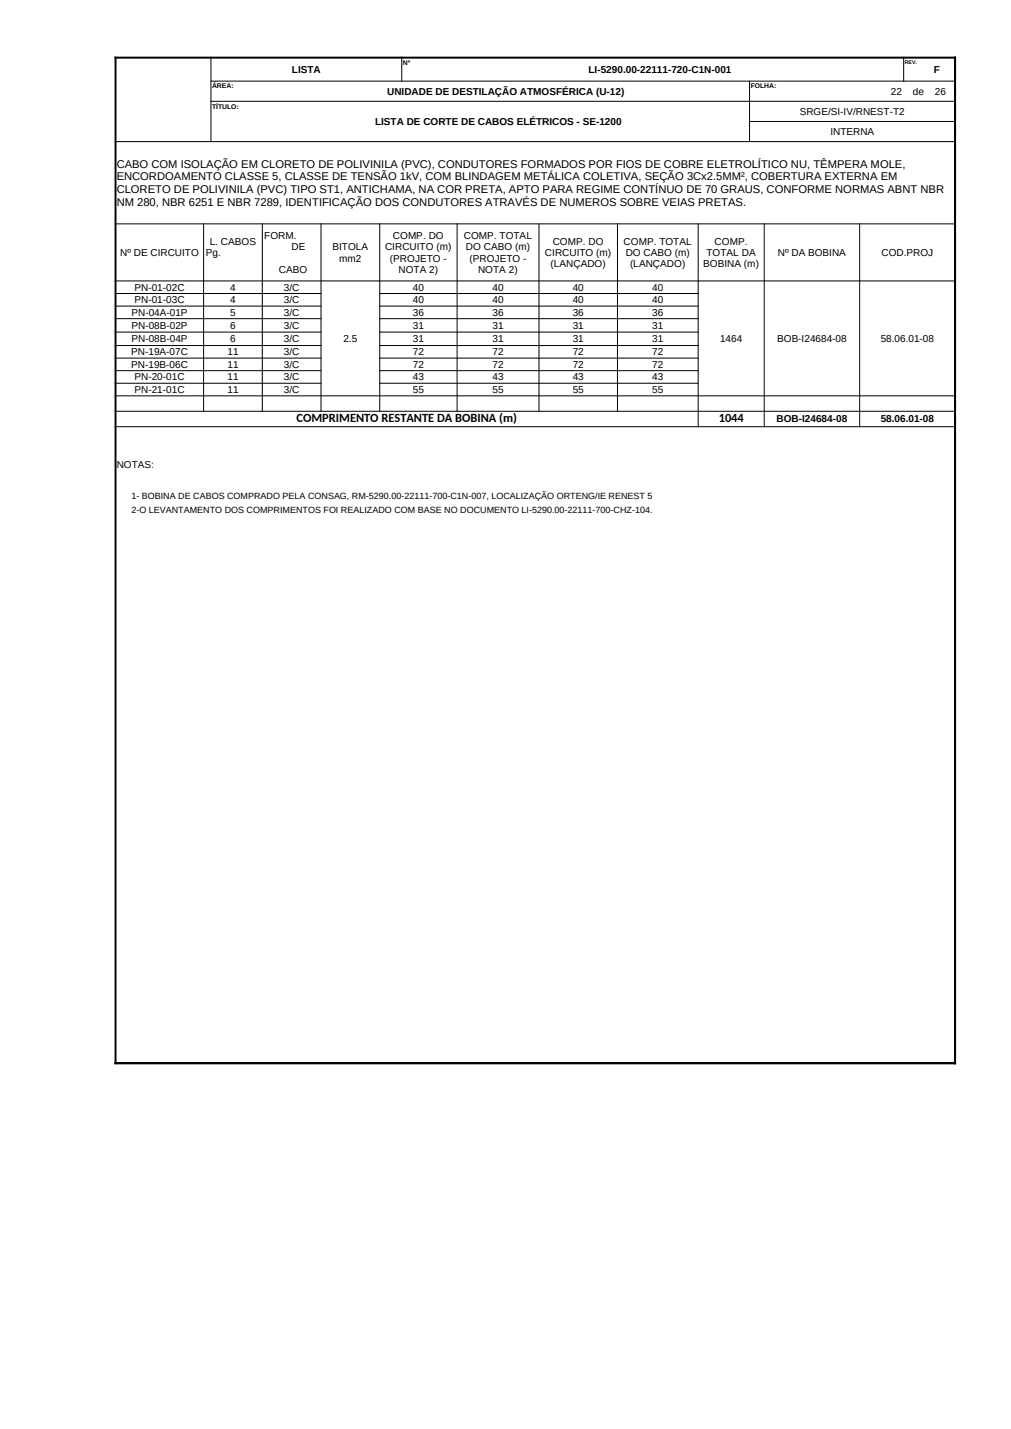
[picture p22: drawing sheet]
<svg xmlns="http://www.w3.org/2000/svg" width="210mm" height="297mm" viewBox="0 0 210 297" stroke-linecap="round" stroke-linejoin="round" font-family="sans-serif">
<defs><g id="words">
<g font-size="2.6">
<text x="61.6" y="87.8">COMPRIMENTO RESTANTE DA BOBINA (m)</text>
<text x="149.3" y="87.8">1044</text>
</g>
<g font-size="2.3">
<text x="24.2" y="34.9">CABO COM ISOLAÇÃO EM CLORETO DE POLIVINILA (PVC), CONDUTORES FORMADOS POR FIOS DE COBRE ELETROLÍTICO NU, TÊMPERA MOLE,</text>
<text x="24.2" y="37.5">ENCORDOAMENTO CLASSE 5, CLASSE DE TENSÃO 1kV, COM BLINDAGEM METÁLICA COLETIVA, SEÇÃO 3Cx2.5MM², COBERTURA EXTERNA EM</text>
<text x="24.2" y="40.1">CLORETO DE POLIVINILA (PVC) TIPO ST1, ANTICHAMA, NA COR PRETA, APTO PARA REGIME CONTÍNUO DE 70 GRAUS, CONFORME NORMAS ABNT NBR</text>
<text x="24.2" y="42.7">NM 280, NBR 6251 E NBR 7289, IDENTIFICAÇÃO DOS CONDUTORES ATRAVÉS DE NUMEROS SOBRE VEIAS PRETAS.</text>
</g>
<g font-size="2.1">
<text x="60.6" y="15.1">LISTA</text>
<text x="122.3" y="15.1">LI-5290.00-22111-720-C1N-001</text>
<text x="193.9" y="15.1">F</text>
<text x="80.4" y="19.7">UNIDADE DE DESTILAÇÃO ATMOSFÉRICA (U-12)</text>
<text x="166.1" y="23.9">SRGE/SI-IV/RNEST-T2</text>
<text x="185.1" y="19.7">22</text>
<text x="189.6" y="19.7">de</text>
<text x="194.2" y="19.7">26</text>
<text x="77.9" y="26">LISTA DE CORTE DE CABOS ELÉTRICOS - SE-1200</text>
<text x="172.5" y="28.1">INTERNA</text>
<text x="25" y="53.2">Nº DE CIRCUITO</text>
<text x="42.7" y="53.2">Pg.</text>
<text x="43.6" y="50.9">L. CABOS</text>
<text x="54.9" y="49.7">FORM.</text>
<text x="60.6" y="52">DE</text>
<text x="69.1" y="52">BITOLA</text>
<text x="80" y="52">CIRCUITO (m)</text>
<text x="81.6" y="49.7">COMP. DO</text>
<text x="96.4" y="49.7">COMP. TOTAL</text>
<text x="96.8" y="52">DO CABO (m)</text>
<text x="113.2" y="53.2">CIRCUITO (m)</text>
<text x="114.8" y="50.9">COMP. DO</text>
<text x="129.5" y="50.9">COMP. TOTAL</text>
<text x="130" y="53.2">DO CABO (m)</text>
<text x="146.8" y="53.2">TOTAL DA</text>
<text x="148.5" y="50.9">COMP.</text>
<text x="161.6" y="53.2">Nº DA BOBINA</text>
<text x="183.1" y="53.2">COD.PROJ</text>
<text x="57.9" y="56.7">CABO</text>
<text x="70.5" y="54.4">mm2</text>
<text x="81" y="54.4">(PROJETO -</text>
<text x="82.8" y="56.7">NOTA 2)</text>
<text x="97.5" y="54.4">(PROJETO -</text>
<text x="99.3" y="56.7">NOTA 2)</text>
<text x="114.4" y="55.5">(LANÇADO)</text>
<text x="130.9" y="55.5">(LANÇADO)</text>
<text x="146.1" y="55.5">BOBINA (m)</text>
<text x="27.3" y="65.6">PN-04A-01P</text>
<text x="27.9" y="60.4">PN-01-02C</text>
<text x="27.9" y="62.9">PN-01-03C</text>
<text x="47.8" y="60.4">4</text>
<text x="47.8" y="63">4</text>
<text x="47.8" y="65.6">5</text>
<text x="59" y="60.4">3/C</text>
<text x="59" y="63">3/C</text>
<text x="59" y="65.6">3/C</text>
<text x="85.8" y="60.4">40</text>
<text x="85.8" y="63">40</text>
<text x="85.8" y="65.6">36</text>
<text x="102.3" y="60.4">40</text>
<text x="102.3" y="63">40</text>
<text x="102.3" y="65.6">36</text>
<text x="119" y="60.4">40</text>
<text x="119" y="63">40</text>
<text x="119" y="65.6">36</text>
<text x="135.5" y="60.4">40</text>
<text x="135.5" y="63">40</text>
<text x="135.5" y="65.6">36</text>
<text x="27.3" y="68.3">PN-08B-02P</text>
<text x="27.3" y="71.1">PN-08B-04P</text>
<text x="47.8" y="68.3">6</text>
<text x="47.8" y="71.1">6</text>
<text x="59" y="68.3">3/C</text>
<text x="59" y="71.1">3/C</text>
<text x="71.3" y="71">2.5</text>
<text x="85.8" y="68.3">31</text>
<text x="85.8" y="71.1">31</text>
<text x="102.3" y="68.3">31</text>
<text x="102.3" y="71.1">31</text>
<text x="119" y="68.3">31</text>
<text x="119" y="71.1">31</text>
<text x="135.5" y="68.3">31</text>
<text x="135.5" y="71.1">31</text>
<text x="149.6" y="71">1464</text>
<text x="161.4" y="71">BOB-I24684-08</text>
<text x="182.9" y="71">58.06.01-08</text>
<text x="27.3" y="73.8">PN-19A-07C</text>
<text x="27.3" y="76.4">PN-19B-06C</text>
<text x="47.2" y="73.8">11</text>
<text x="47.2" y="76.4">11</text>
<text x="59" y="73.8">3/C</text>
<text x="59" y="76.4">3/C</text>
<text x="85.8" y="73.8">72</text>
<text x="85.8" y="76.4">72</text>
<text x="102.3" y="73.8">72</text>
<text x="102.3" y="76.4">72</text>
<text x="119" y="73.8">72</text>
<text x="119" y="76.4">72</text>
<text x="135.5" y="73.8">72</text>
<text x="135.5" y="76.4">72</text>
<text x="27.9" y="79.1">PN-20-01C</text>
<text x="27.9" y="81.7">PN-21-01C</text>
<text x="47.2" y="79.1">11</text>
<text x="47.2" y="81.7">11</text>
<text x="59" y="79.1">3/C</text>
<text x="59" y="81.7">3/C</text>
<text x="85.8" y="79.1">43</text>
<text x="85.8" y="81.7">55</text>
<text x="102.3" y="79.1">43</text>
<text x="102.3" y="81.7">55</text>
<text x="119" y="79.1">43</text>
<text x="119" y="81.7">55</text>
<text x="135.5" y="79.1">43</text>
<text x="135.5" y="81.7">55</text>
<text x="161.3" y="87.8">BOB-I24684-08</text>
<text x="182.9" y="87.8">58.06.01-08</text>
<text x="24.2" y="97.3">NOTAS:</text>
</g>
<g font-size="1.9">
<text x="27.3" y="103.8">1- BOBINA DE CABOS COMPRADO PELA CONSAG, RM-5290.00-22111-700-C1N-007, LOCALIZAÇÃO ORTENG/IE RENEST 5</text>
<text x="27.3" y="106.6">2-O LEVANTAMENTO DOS COMPRIMENTOS FOI REALIZADO COM BASE NO DOCUMENTO LI-5290.00-22111-700-CHZ-104.</text>
</g>
<g font-size="1.4">
<text x="83.7" y="13.5">Nº</text>
<text x="44.1" y="18.4">ÁREA:</text>
<text x="44.1" y="22.6">TÍTULO:</text>
<text x="155.9" y="18.4">FOLHA:</text>
</g>
<text font-size="1.1" x="188" y="13.2">REV.</text>
</g></defs>
<path d="M23.8 12h174.8M24 11.8v209.4M198.4 11.8v209.4M23.8 221h174.8" fill="none" stroke="#000" stroke-width=".41"/>
<g fill="none" stroke="#000" stroke-width=".21">
<path d="M43.7 16.9h154.9M43.8 11.8v17.7M83.5 11.8v5.1M155.7 16.8v12.7M187.7 11.8v5.1M23.8 29.4h174.8M43.7 21.1h154.9M155.6 25.2h43M23.8 46.5h174.8M23.8 58.4h174.8M42.3 46.4v39.2M54.5 46.4v39.2"/>
<path d="M66.7 46.4v39.2M78.9 46.4v39.2M94.9 46.4v39.2M112 46.4v39.2M128.3 46.4v39.2M145 46.4v42.4M158.7 46.4v42.4M178.6 46.4v42.4M23.8 61h43M23.8 63.6h43M23.8 66.2h43M23.8 69h43"/>
<path d="M23.8 71.8h43M23.8 74.4h43M23.8 77h43M23.8 79.7h43M78.8 61h66.3M78.8 63.6h66.3M78.8 66.2h66.3M78.8 69h66.3M78.8 71.8h66.3M78.8 74.4h66.3M78.8 77h66.3M78.8 79.7h66.3"/>
<path d="M23.8 82.3h174.8M23.8 85.5h174.8M23.8 88.7h174.8"/>
</g>
<use href="#words"/>
</svg>
